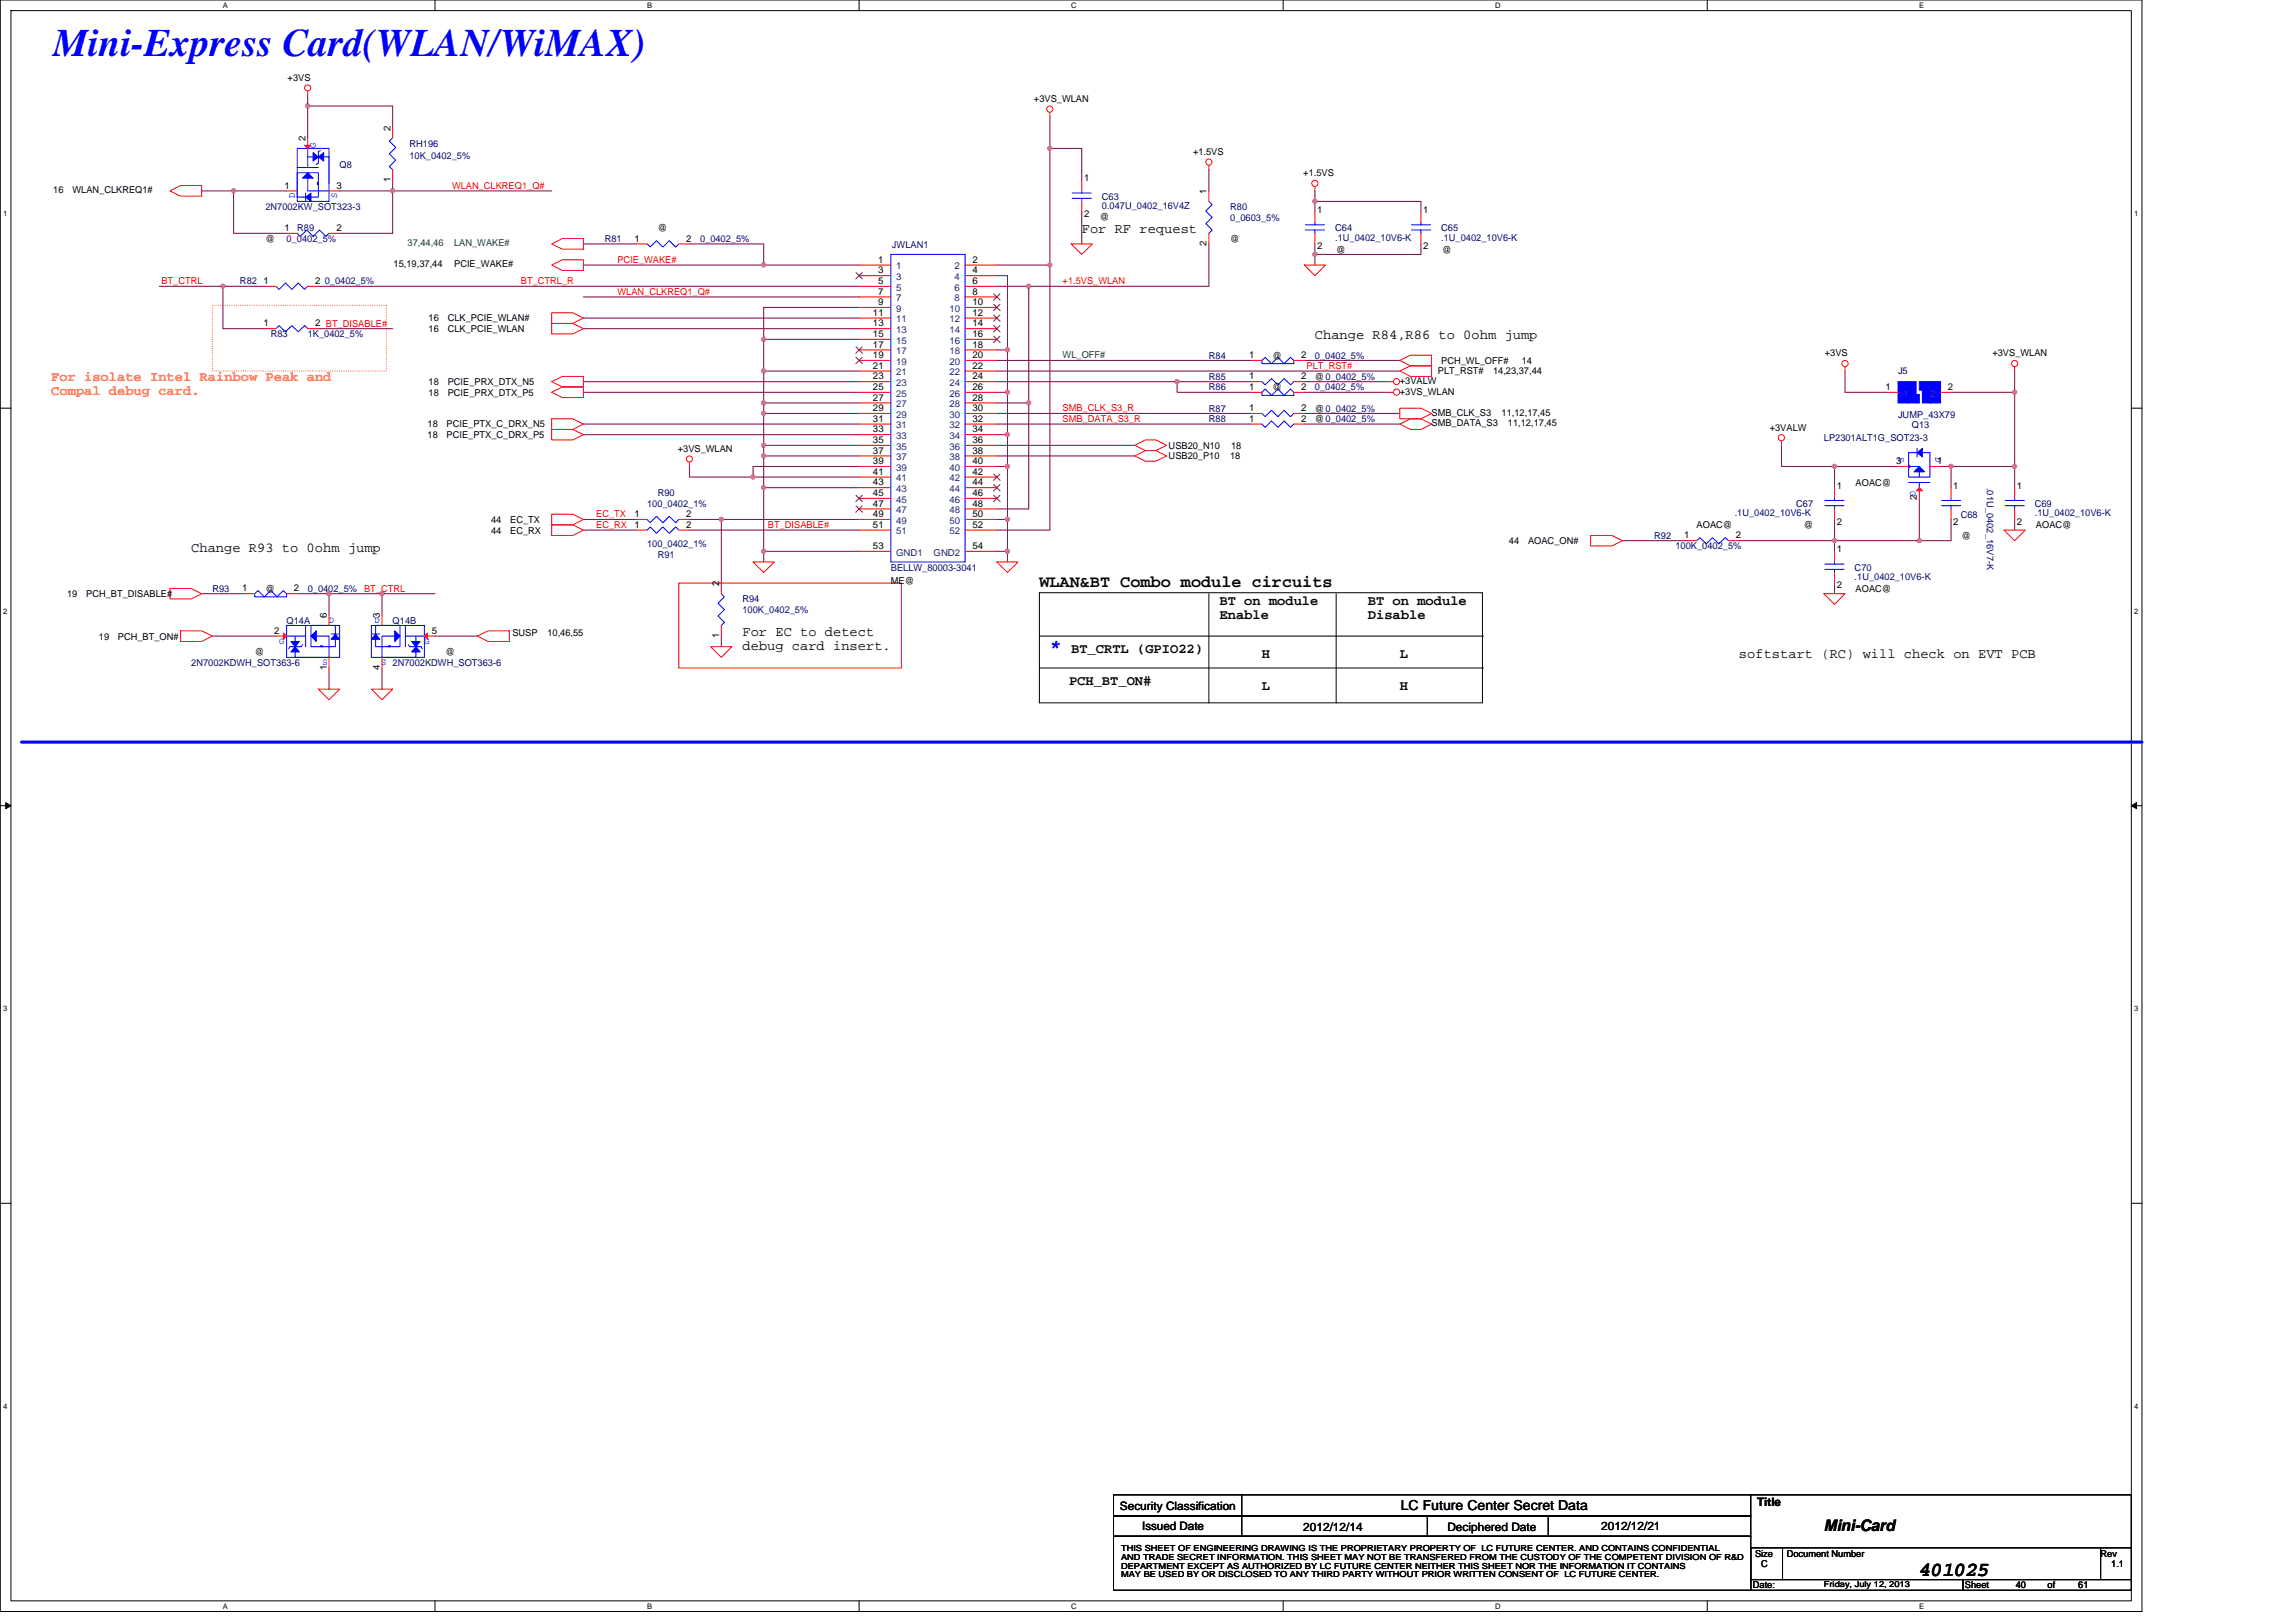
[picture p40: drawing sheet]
<svg xmlns="http://www.w3.org/2000/svg" width="297mm" height="210mm" viewBox="0 0 297 210" stroke-linecap="round" stroke-linejoin="round" font-family="sans-serif">
<defs><g id="words">
<text font-size="5.1" fill="#00f" x="6.9" y="7.3">Mini-Express Card(WLAN/WiMAX)</text>
<text font-size="2.6" fill="#00f" x="135.8" y="84.5">*</text>
<text font-size="2.6" x="248.3" y="203.8">401025</text>
<text font-size="2.2" x="134.5" y="75.9">WLAN&amp;BT Combo module circuits</text>
<text font-size="2.1" x="236" y="198">Mini-Card</text>
<g font-size="1.8">
<text x="139.9" y="30.2">For RF request</text>
<text x="170.1" y="43.9">Change R84,R86 to 0ohm jump</text>
<text x="24.7" y="71.4">Change R93 to 0ohm jump</text>
<text x="96.1" y="82.3">For EC to detect</text>
<text x="157.8" y="78.3">BT on module</text>
<text x="157.8" y="80.1">Enable</text>
<text x="177" y="78.3">BT on module</text>
<text x="177" y="80.1">Disable</text>
<text x="96.1" y="84.1">debug card insert.</text>
<text x="138.3" y="88.7">PCH_BT_ON#</text>
<text x="138.6" y="84.5">BT_CRTL (GPIO22)</text>
<text x="163.3" y="85.1">H</text>
<text x="163.3" y="89.2">L</text>
<text x="181.1" y="85.1">L</text>
<text x="181.1" y="89.2">H</text>
<text x="225" y="85.1">softstart (RC) will check on EVT PCB</text>
<text x="181.2" y="195.4">LC Future Center Secret Data</text>
</g>
<g font-size="1.8" fill="#ff8000">
<text x="6.6" y="49.3">For isolate Intel Rainbow Peak and</text>
<text x="6.6" y="51.1">Compal debug card.</text>
</g>
<g font-size="1.5">
<text x="144.9" y="195.3">Security Classification</text>
<text x="147.8" y="197.9">Issued Date</text>
<text x="207.2" y="197.9">2012/12/21</text>
<text x="227.3" y="194.9">Title</text>
<text x="168.6" y="198.1">2012/12/14</text>
<text x="187.3" y="198.1">Deciphered Date</text>
</g>
<g font-size="1.2">
<text x="37.2" y="10.5">+3VS</text>
<text x="50.5" y="16.9" transform="rotate(-90 50.5 16.9)">2</text>
<text x="133.8" y="13.2">+3VS_WLAN</text>
<text x="39.5" y="18.2" transform="rotate(-90 39.5 18.2)">2</text>
<text x="50.5" y="23.6" transform="rotate(-90 50.5 23.6)">1</text>
<text x="140.2" y="23.5">1</text>
<text x="154.3" y="20">+1.5VS</text>
<text x="168.6" y="22.8">+1.5VS</text>
<text x="6.9" y="25">16</text>
<text x="9.4" y="25">WLAN_CLKREQ1#</text>
<text x="36.8" y="24.4">1</text>
<text x="36.8" y="29.9">1</text>
<text x="43.5" y="24.4">3</text>
<text x="43.5" y="29.9">2</text>
<text x="85.1" y="29.9">@</text>
<text x="140.2" y="28.1">2</text>
<text x="142.3" y="28.4">@</text>
<text x="156.1" y="25.1" transform="rotate(-90 156.1 25.1)">1</text>
<text x="170.4" y="27.6">1</text>
<text x="184.1" y="27.6">1</text>
<text x="34.3" y="31.3">@</text>
<text x="50.9" y="34.6">15,19,37,44</text>
<text x="58.8" y="34.6">PCIE_WAKE#</text>
<text x="82.1" y="31.3">1</text>
<text x="88.8" y="31.3">2</text>
<text x="113.6" y="34">1</text>
<text x="113.6" y="35.4">3</text>
<text x="125.8" y="34">2</text>
<text x="125.8" y="35.4">4</text>
<text x="156.1" y="31.8" transform="rotate(-90 156.1 31.8)">2</text>
<text x="159.1" y="31.3">@</text>
<text x="170.4" y="32.3">2</text>
<text x="172.9" y="32.7">@</text>
<text x="184.1" y="32.3">2</text>
<text x="186.6" y="32.7">@</text>
<text x="34.1" y="36.7">1</text>
<text x="40.8" y="36.7">2</text>
<text x="55.5" y="41.6">16</text>
<text x="57.9" y="41.6">CLK_PCIE_WLAN#</text>
<text x="112.9" y="40.9">11</text>
<text x="113.6" y="36.7">5</text>
<text x="113.6" y="38.1">7</text>
<text x="113.6" y="39.5">9</text>
<text x="125.8" y="36.7">6</text>
<text x="125.8" y="38.1">8</text>
<text x="125.8" y="39.5">10</text>
<text x="125.8" y="40.9">12</text>
<text x="34.1" y="42.2">1</text>
<text x="40.8" y="42.2">2 BT_DISABLE#</text>
<text x="55.5" y="43">16</text>
<text x="57.9" y="43">CLK_PCIE_WLAN</text>
<text x="112.9" y="42.2">13</text>
<text x="112.9" y="43.6">15</text>
<text x="112.9" y="45">17</text>
<text x="112.9" y="46.3">19</text>
<text x="112.9" y="47.7">21</text>
<text x="125.8" y="42.2">14</text>
<text x="125.8" y="43.6">16</text>
<text x="125.8" y="45">18</text>
<text x="125.8" y="46.3">20</text>
<text x="125.8" y="47.7">22</text>
<text x="161.6" y="46.3">1</text>
<text x="164.6" y="46.4">@</text>
<text x="168.3" y="46.3">2</text>
<text x="186.5" y="47.1">PCH_WL_OFF#</text>
<text x="196.9" y="47.1">14</text>
<text x="236.1" y="46.1">+3VS</text>
<text x="257.8" y="46.1">+3VS_WLAN</text>
<text x="55.5" y="49.8">18</text>
<text x="55.5" y="51.2">18</text>
<text x="57.9" y="49.8">PCIE_PRX_DTX_N5</text>
<text x="57.9" y="51.2">PCIE_PRX_DTX_P5</text>
<text x="112.9" y="49.1">23</text>
<text x="112.9" y="50.5">25</text>
<text x="112.9" y="51.8">27</text>
<text x="112.9" y="53.2">29</text>
<text x="125.8" y="49.1">24</text>
<text x="125.8" y="50.5">26</text>
<text x="125.8" y="51.8">28</text>
<text x="125.8" y="53.2">30</text>
<text x="161.6" y="49.1">1</text>
<text x="161.6" y="50.5">1</text>
<text x="161.6" y="53.2">1</text>
<text x="164.6" y="50.5">@</text>
<text x="168.3" y="49.1">2</text>
<text x="168.3" y="50.5">2</text>
<text x="168.3" y="53.2">2</text>
<text x="170.1" y="49.1">@0_0402_5%</text>
<text x="170.1" y="53.3">@0_0402_5%</text>
<text x="181.1" y="51.1">+3VS_WLAN</text>
<text x="181.1" y="49.7">+3VALW</text>
<text x="185.2" y="53.8">SMB_CLK_S3</text>
<text x="186" y="48.5">PLT_RST#</text>
<text x="193.2" y="48.5">14,23,37,44</text>
<text x="194.3" y="53.8">11,12,17,45</text>
<text x="243.9" y="50.5">1</text>
<text x="252" y="50.5">2</text>
<text x="55.3" y="55.3">18</text>
<text x="55.3" y="56.7">18</text>
<text x="57.8" y="55.3">PCIE_PTX_C_DRX_N5</text>
<text x="57.8" y="56.7">PCIE_PTX_C_DRX_P5</text>
<text x="87.7" y="58.5">+3VS_WLAN</text>
<text x="112.9" y="54.6">31</text>
<text x="112.9" y="55.9">33</text>
<text x="112.9" y="57.3">35</text>
<text x="112.9" y="58.7">37</text>
<text x="125.8" y="54.6">32</text>
<text x="125.8" y="55.9">34</text>
<text x="125.8" y="57.3">36</text>
<text x="125.8" y="58.7">38</text>
<text x="151.2" y="58">USB20_N10</text>
<text x="151.2" y="59.4">USB20_P10</text>
<text x="159.1" y="59.4">18</text>
<text x="159.3" y="58">18</text>
<text x="161.6" y="54.6">1</text>
<text x="168.3" y="54.6">2</text>
<text x="170.1" y="54.6">@0_0402_5%</text>
<text x="185.2" y="55.2">SMB_DATA_S3</text>
<text x="195.1" y="55.2">11,12,17,45</text>
<text x="229" y="55.7">+3VALW</text>
<text x="112.9" y="60">39</text>
<text x="112.9" y="61.4">41</text>
<text x="112.9" y="62.8">43</text>
<text x="112.9" y="64.2">45</text>
<text x="112.9" y="65.6">47</text>
<text x="125.8" y="60">40</text>
<text x="125.8" y="61.4">42</text>
<text x="125.8" y="62.8">44</text>
<text x="125.8" y="64.2">46</text>
<text x="125.8" y="65.6">48</text>
<text x="237.6" y="63.2">1</text>
<text x="240.1" y="62.8">AOAC@</text>
<text x="245.3" y="60">3</text>
<text x="248" y="64.7" transform="rotate(-90 248 64.7)">2</text>
<text x="250.6" y="60">1</text>
<text x="252.7" y="63.2">1</text>
<text x="260.9" y="63.2">1</text>
<text x="63.5" y="67.6">44</text>
<text x="63.5" y="69">44</text>
<text x="66" y="67.6">EC_TX</text>
<text x="66" y="69">EC_RX</text>
<text x="82.1" y="66.9">1</text>
<text x="82.1" y="68.3">1</text>
<text x="88.8" y="66.9">2</text>
<text x="88.8" y="68.3">2</text>
<text x="112.9" y="66.9">49</text>
<text x="112.9" y="68.3">51</text>
<text x="112.9" y="71">53</text>
<text x="125.8" y="66.9">50</text>
<text x="125.8" y="68.3">52</text>
<text x="125.8" y="71">54</text>
<text x="195.2" y="70.4">44</text>
<text x="197.7" y="70.4">AOAC_ON#</text>
<text x="217.9" y="69.7">1</text>
<text x="219.5" y="68.3">AOAC@</text>
<text x="224.6" y="69.7">2</text>
<text x="233.4" y="68.3">@</text>
<text x="237.6" y="71.5">1</text>
<text x="237.6" y="67.9">2</text>
<text x="252.7" y="67.9">2</text>
<text x="253.8" y="69.7">@</text>
<text x="260.9" y="67.9">2</text>
<text x="263.4" y="68.3">AOAC@</text>
<text x="8.7" y="77.3">19</text>
<text x="11.2" y="77.3">PCH_BT_DISABLE#</text>
<text x="31.3" y="76.5">1</text>
<text x="34.3" y="76.6">@</text>
<text x="38" y="76.5">2</text>
<text x="93" y="75.9" transform="rotate(-90 93 75.9)">2</text>
<text x="115.2" y="75.6">ME@</text>
<text x="237.6" y="76.1">2</text>
<text x="240.1" y="76.6">AOAC@</text>
<text x="12.8" y="82.7">19</text>
<text x="15.3" y="82.7">PCH_BT_ON#</text>
<text x="35.5" y="82">2</text>
<text x="42.3" y="80" transform="rotate(-90 42.3 80)">6</text>
<text x="49.1" y="80" transform="rotate(-90 49.1 80)">3</text>
<text x="55.9" y="82">5</text>
<text x="66.3" y="82.3">SUSP</text>
<text x="70.8" y="82.3">10,46,55</text>
<text x="93" y="82.6" transform="rotate(-90 93 82.6)">1</text>
<text x="33" y="84.8">@</text>
<text x="42.3" y="86.7" transform="rotate(-90 42.3 86.7)">1</text>
<text x="49.1" y="86.7" transform="rotate(-90 49.1 86.7)">4</text>
<text x="57.7" y="84.8">@</text>
<text x="227" y="201.4">Size</text>
<text x="227.9" y="202.8">C</text>
<text x="231.2" y="201.4">Document Number</text>
<text x="271.8" y="201.4">Rev</text>
<text x="273.1" y="202.8">1.1</text>
<text x="226.8" y="205.5">Date:</text>
<text x="254.2" y="205.5">Sheet</text>
<text x="260.8" y="205.5">40</text>
<text x="264.9" y="205.5">of</text>
<text x="268.9" y="205.5">61</text>
</g>
<g font-size="1.2" fill="#00f">
<text x="40.9" y="19.2" transform="rotate(-90 40.9 19.2)">G</text>
<text x="38.1" y="25.7" transform="rotate(-90 38.1 25.7)">D</text>
<text x="43.6" y="25.7" transform="rotate(-90 43.6 25.7)">S</text>
<text x="245.6" y="59.1" transform="rotate(90 245.6 59.1)">S</text>
<text x="250.4" y="59.1" transform="rotate(90 250.4 59.1)">D</text>
<text x="247.1" y="63.5" transform="rotate(90 247.1 63.5)">G</text>
<text x="36.1" y="83.3">G</text>
<text x="42.6" y="80.7">D</text>
<text x="48.5" y="80.7">D</text>
<text x="54.9" y="83.3">G</text>
<text x="41.7" y="86">S</text>
<text x="49.3" y="86">S 2N7002KDWH_SOT363-6</text>
</g>
<g font-size="1.2" fill="#000080">
<text x="43.9" y="21.7">Q8</text>
<text x="53" y="19">RH196</text>
<text x="53" y="20.6">10K_0402_5%</text>
<text x="34.3" y="27.2">2N7002KW_SOT323-3</text>
<text x="38.5" y="29.9">R89</text>
<text x="142.6" y="25.8">C63</text>
<text x="142.6" y="27.1">0.047U_0402_16V4Z</text>
<text x="159.1" y="27.2">R80</text>
<text x="159.1" y="28.6">0_0603_5%</text>
<text x="172.7" y="29.9">C64</text>
<text x="186.5" y="29.9">C65</text>
<text x="37.1" y="31.3">0_0402_5%</text>
<text x="78.2" y="31.3">R81</text>
<text x="90.6" y="31.3">0_0402_5%</text>
<text x="115.4" y="32.1">JWLAN1</text>
<text x="172.7" y="31.2">.1U_0402_10V6-K</text>
<text x="186.5" y="31.2">.1U_0402_10V6-K</text>
<text x="31" y="36.8">R82</text>
<text x="42" y="36.8">0_0402_5%</text>
<text x="35" y="43.6">R83</text>
<text x="39.8" y="43.6">1K_0402_5%</text>
<text x="156.4" y="46.4">R84</text>
<text x="170.1" y="46.4">0_0402_5%</text>
<text x="156.4" y="49.1">R85</text>
<text x="156.4" y="50.5">R86</text>
<text x="156.4" y="53.3">R87</text>
<text x="170.1" y="50.5">0_0402_5%</text>
<text x="245.6" y="48.5">J5</text>
<text x="156.4" y="54.6">R88</text>
<text x="236" y="57.1">LP2301ALT1G_SOT23-3</text>
<text x="245.6" y="54.1">JUMP_43X79</text>
<text x="247.4" y="55.4">Q13</text>
<text x="83.7" y="65.6">100_0402_1%</text>
<text x="85.1" y="64.2">R90</text>
<text x="232.4" y="65.6">C67</text>
<text x="257" y="63.1" transform="rotate(90 257 63.1)">.01U_0402_16V7-K</text>
<text x="263.2" y="65.6">C69</text>
<text x="83.7" y="70.8">100_0402_1%</text>
<text x="214" y="69.7">R92</text>
<text x="216.8" y="71.1">100K_0402_5%</text>
<text x="224.4" y="66.8">.1U_0402_10V6-K</text>
<text x="253.7" y="67">C68</text>
<text x="263.2" y="66.8">.1U_0402_10V6-K</text>
<text x="27.5" y="76.6">R93</text>
<text x="39.8" y="76.6">0_0402_5%</text>
<text x="85.1" y="72.2">R91</text>
<text x="96.1" y="77.9">R94</text>
<text x="115.2" y="73.8">BELLW_80003-3041</text>
<text x="239.9" y="73.8">C70</text>
<text x="239.9" y="75.1">.1U_0402_10V6-K</text>
<text x="37.1" y="80.7">Q14A</text>
<text x="50.8" y="80.7">Q14B</text>
<text x="96.1" y="79.3">100K_0402_5%</text>
<text x="24.7" y="86.2">2N7002KDWH_SOT363-6</text>
</g>
<g font-size="1.2" fill="#f00">
<text x="58.5" y="24.4">WLAN_CLKREQ1_Q#</text>
<text x="79.9" y="34">PCIE_WAKE#</text>
<text x="20.9" y="36.8">BT_CTRL</text>
<text x="67.4" y="36.8">BT_CTRL_R</text>
<text x="79.9" y="38.1">WLAN_CLKREQ1_Q#</text>
<text x="137.5" y="36.8">+1.5VS_WLAN</text>
<text x="169" y="47.7">PLT_RST#</text>
<text x="137.5" y="53.2">SMB_CLK_S3_R</text>
<text x="137.5" y="54.6">SMB_DATA_S3_R</text>
<text x="77.1" y="66.9">EC_TX</text>
<text x="77.1" y="68.3">EC_RX</text>
<text x="99.4" y="68.3">BT_DISABLE#</text>
<text x="47.1" y="76.5">BT_CTRL</text>
</g>
<g font-size="1.2" fill="#008000">
<text x="52.7" y="31.9">37,44,46</text>
<text x="58.8" y="31.9">LAN_WAKE#</text>
<text x="137.5" y="46.4">WL_OFF#</text>
</g>
<g font-size="1.2" fill="#004080">
<text x="115.9" y="34.9">1</text>
<text x="123.5" y="34.9">2</text>
<text x="115.9" y="36.2">3</text>
<text x="115.9" y="37.6">5</text>
<text x="115.9" y="39">7</text>
<text x="115.9" y="40.3">9</text>
<text x="115.9" y="41.7">11</text>
<text x="122.8" y="40.3">10</text>
<text x="122.8" y="41.7">12</text>
<text x="123.5" y="36.2">4</text>
<text x="123.5" y="37.6">6</text>
<text x="123.5" y="39">8</text>
<text x="115.9" y="43.1">13</text>
<text x="115.9" y="44.5">15</text>
<text x="115.9" y="45.8">17</text>
<text x="115.9" y="47.2">19</text>
<text x="122.8" y="43.1">14</text>
<text x="122.8" y="44.5">16</text>
<text x="122.8" y="45.8">18</text>
<text x="122.8" y="47.2">20</text>
<text x="115.9" y="48.6">21</text>
<text x="115.9" y="50">23</text>
<text x="115.9" y="51.3">25</text>
<text x="115.9" y="52.7">27</text>
<text x="122.8" y="48.6">22</text>
<text x="122.8" y="50">24</text>
<text x="122.8" y="51.3">26</text>
<text x="122.8" y="52.7">28</text>
<text x="246.2" y="51.3">1</text>
<text x="249.7" y="51.3">2</text>
<text x="115.9" y="54.1">29</text>
<text x="115.9" y="55.4">31</text>
<text x="115.9" y="56.8">33</text>
<text x="115.9" y="58.2">35</text>
<text x="115.9" y="59.6">37</text>
<text x="122.8" y="54.1">30</text>
<text x="122.8" y="55.4">32</text>
<text x="122.8" y="56.8">34</text>
<text x="122.8" y="58.2">36</text>
<text x="122.8" y="59.6">38</text>
<text x="115.9" y="60.9">39</text>
<text x="115.9" y="62.3">41</text>
<text x="115.9" y="63.7">43</text>
<text x="115.9" y="65">45</text>
<text x="122.8" y="60.9">40</text>
<text x="122.8" y="62.3">42</text>
<text x="122.8" y="63.7">44</text>
<text x="122.8" y="65">46</text>
<text x="115.9" y="66.4">47</text>
<text x="115.9" y="67.8">49</text>
<text x="115.9" y="69.2">51</text>
<text x="115.9" y="71.9">GND1</text>
<text x="120.8" y="71.9">GND2</text>
<text x="122.8" y="66.4">48</text>
<text x="122.8" y="67.8">50</text>
<text x="122.8" y="69.2">52</text>
</g>
<g font-size="1.1">
<text x="145" y="200.7">THIS SHEET OF ENGINEERING DRAWING IS THE PROPRIETARY PROPERTY OF LC FUTURE CENTER. AND CONTAINS CONFIDENTIAL</text>
<text x="145" y="201.8">AND TRADE SECRET INFORMATION. THIS SHEET MAY NOT BE TRANSFERED FROM THE CUSTODY OF THE COMPETENT DIVISION OF R&amp;D</text>
<text x="145" y="202.9">DEPARTMENT EXCEPT AS AUTHORIZED BY LC FUTURE CENTER NEITHER THIS SHEET NOR THE INFORMATION IT CONTAINS</text>
<text x="145" y="204.1">MAY BE USED BY OR DISCLOSED TO ANY THIRD PARTY WITHOUT PRIOR WRITTEN CONSENT OF LC FUTURE CENTER.</text>
<text x="236" y="205.4">Friday, July 12, 2013</text>
</g>
<g font-size="1">
<text x="28.8" y="1">A</text>
<text x="83.7" y="1">B</text>
<text x="138.6" y="1">C</text>
<text x="193.4" y="1">D</text>
<text x="248.3" y="1">E</text>
<text x=".4" y="28">1</text>
<text x="276.1" y="28">1</text>
<text x=".4" y="79.4">2</text>
<text x="276.1" y="79.4">2</text>
<text x=".4" y="130.9">3</text>
<text x="276.1" y="130.9">3</text>
<text x=".4" y="182.3">4</text>
<text x="276.1" y="182.3">4</text>
<text x="28.8" y="208.2">A</text>
<text x="83.7" y="208.2">B</text>
<text x="138.6" y="208.2">C</text>
<text x="193.4" y="208.2">D</text>
<text x="248.3" y="208.2">E</text>
</g>
</g></defs>
<path d="M0 0h277.1v208.5h-277.1zM1.4 1.4h274.3v205.7h-274.3z" fill="none" stroke="#000" stroke-width=".13"/>
<g fill="#fff">
<path d="M28.8 .1h.7v1.1h-.7z"/>
<path d="M28.8 207.3h.7v1.1h-.7z"/>
</g>
<path d="M56.3 0v1.4M56.3 207.1v1.4" fill="none" stroke="#000" stroke-width=".13"/>
<g fill="#fff">
<path d="M83.7 .1h.7v1.1h-.7z"/>
<path d="M83.7 207.3h.7v1.1h-.7z"/>
</g>
<path d="M111.1 0v1.4M111.1 207.1v1.4" fill="none" stroke="#000" stroke-width=".13"/>
<g fill="#fff">
<path d="M138.6 .1h.7v1.1h-.7z"/>
<path d="M138.6 207.3h.7v1.1h-.7z"/>
</g>
<path d="M166 0v1.4M166 207.1v1.4" fill="none" stroke="#000" stroke-width=".13"/>
<g fill="#fff">
<path d="M193.4 .1h.7v1.1h-.7z"/>
<path d="M193.4 207.3h.7v1.1h-.7z"/>
</g>
<path d="M220.9 0v1.4M220.9 207.1v1.4" fill="none" stroke="#000" stroke-width=".13"/>
<g fill="#fff">
<path d="M248.3 .1h.7v1.1h-.7z"/>
<path d="M248.3 207.3h.7v1.1h-.7z"/>
<path d="M.4 27.1h.5v1.1h-.5z"/>
<path d="M276.1 27.1h.5v1.1h-.5z"/>
<path d="M.4 78.5h.5v1.1h-.5z"/>
<path d="M276.1 78.5h.5v1.1h-.5z"/>
</g>
<path d="M0 52.8h1.4M275.7 52.8h1.4" fill="none" stroke="#000" stroke-width=".13"/>
<g fill="#fff">
<path d="M.4 130h.5v1.1h-.5z"/>
<path d="M276.1 130h.5v1.1h-.5z"/>
</g>
<path d="M0 104.2h1.4M275.7 104.2h1.4" fill="none" stroke="#000" stroke-width=".13"/>
<path d="M.7 103.8l.7 .4-.7 .4zM275.7 104.2l.7-.4v.8z" fill="#000" stroke="#000" stroke-width=".13"/>
<g fill="#fff">
<path d="M.4 181.4h.5v1.1h-.5z"/>
<path d="M276.1 181.4h.5v1.1h-.5z"/>
</g>
<g fill="none" stroke="#000" stroke-width=".13">
<path d="M134.5 76.7h57.3v14.2h-57.3zM156.4 76.8v14.1M172.9 76.8v14.1M134.5 82.3h57.4M134.5 86.4h57.4M0 155.7h1.4M275.7 155.7h1.4M207.2 174.9h.1M144.1 193.4h82.4v2.8h-82.4zM144.1 196.2h82.4v2.6h-82.4zM144.1 198.8h82.4v6.9h-82.4zM160.7 193.4v5.4"/>
<path d="M184.7 196.2v2.6M200.3 196.2v2.6M226.4 193.4h49.3v6.9M226.5 200.3h4.1v4.1h-4.1zM226.5 204.4h27.4v1.3h-27.4zM230.6 200.3h41.2v4.1h-41.2zM253.9 204.4h21.8v1.3h-21.8zM271.8 200.3h3.9v4.1h-3.9z"/>
</g>
<path d="M2.8 96h274.3" fill="none" stroke="#00f" stroke-width=".4"/>
<path d="M27.5 39.5h22.5v8.5h-22.5z" fill="none" stroke="#ff8000" stroke-width=".13" stroke-dasharray="0 .3"/>
<g fill="none" stroke="#f00" stroke-width=".13">
<path d="M39.8 11.8v.5M39.8 17.8v1.4M50.8 16.5v1.3M135.8 14.5v.6M22 24.7l1.4-.7h2.7v1.4h-2.7zM34.3 37h1.4M37.1 24.7h1.4M37.1 30.2h1.4M39.8 37h1.4M42.6 24.7h1.3M42.6 30.2h1.3M50.8 21.9v1.4"/>
<path d="M71.4 34.3l1.3-.7h2.8v1.4h-2.8zM71.4 31.6l1.3-.7h2.8v1.3h-2.8zM82.3 31.6h1.4M87.8 31.6h1.4M111.1 34.3h4.1M111.1 35.7h4.1M111.1 37h4.1M111.1 38.4h4.1M111.1 39.8h4.1M124.9 34.3h4.1M124.9 35.7h4.1M124.9 37h4.1"/>
<path d="M124.9 38.4h4.1M124.9 39.8h4.1M138.6 31.6h2.7l-1.3 1.3zM140 23.3v1.4M140 26.1v1.3M156.4 21.4v.5M156.4 24.7v1.4M156.4 30.2v1.4M168.8 34.3h2.7l-1.4 1.4zM170.1 24.2v.5M170.1 27.4v1.4M170.1 30.2v1.4"/>
<path d="M183.8 27.4v1.4M183.8 30.2v1.4M34.3 42.5h1.4M39.8 42.5h1.4M71.4 54.2h2.7l1.4 .7-1.4 .7h-2.7zM71.4 55.6h2.7l1.4 .6-1.4 .7h-2.7zM71.4 49.4l1.3-.7h2.8v1.4h-2.8zM71.4 50.8l1.3-.7h2.8v1.3h-2.8zM71.4 41.8h2.7l1.4 .7-1.4 .7h-2.7zM71.4 40.5h2.7l1.4 .6-1.4 .7h-2.7zM89.2 59.8v.5M111.1 41.1h4.1"/>
<path d="M111.1 42.5h4.1M111.1 43.9h4.1M111.1 45.3h4.1M111.1 46.6h4.1M111.1 48h4.1M111.1 49.4h4.1M111.1 50.8h4.1M111.1 52.1h4.1M111.1 53.5h4.1M111.1 54.9h4.1M111.1 56.2h4.1M111.1 57.6h4.1"/>
<path d="M111.1 59h4.1M124.9 41.1h4.1M124.9 42.5h4.1M124.9 43.9h4.1M124.9 45.3h4.1M124.9 46.6h4.1M124.9 48h4.1M124.9 49.4h4.1M124.9 50.8h4.1M124.9 52.1h4.1M124.9 53.5h4.1M124.9 54.9h4.1"/>
<path d="M124.9 56.2h4.1M124.9 57.6h4.1M124.9 59h4.1M146.8 57.6l1.4-.7h1.3l1.4 .7-1.4 .7h-1.3zM146.8 59l1.4-.7h1.3l1.4 .7-1.4 .7h-1.3zM161.9 49.4h1.4M161.9 54.9h1.4M161.9 46.6h1.4M161.9 50.8h1.4M161.9 53.5h1.4M167.4 49.4h1.4M167.4 54.9h1.4"/>
<path d="M167.4 46.6h1.4M167.4 50.8h1.4M167.4 53.5h1.4M179.7 49.4h.6M179.7 50.8h.6M181.1 46.6l1.4-.6h2.7v1.3h-2.7zM181.1 52.8h2.7l1.4 .7-1.4 .7h-2.7zM181.1 54.9l1.4-.7h1.3l1.4 .7-1.4 .7h-1.3zM181.1 48l1.4-.7h2.7v1.4h-2.7zM230.5 57.1v.5M238.7 47.5v.5M244.2 50.8h1.4"/>
<path d="M251.1 50.8h1.3M260.6 47.5v.5M22 76.1h2.7l1.4 .7-1.4 .7h-2.7zM31.6 76.8h1.4M37.1 76.8h1.4M42.6 79.6v1.3M49.4 79.6v1.3M71.4 66.5h2.7l1.4 .7-1.4 .7h-2.7zM71.4 67.9h2.7l1.4 .7-1.4 .7h-2.7zM82.3 67.2h1.4M82.3 68.6h1.4M87.8 75.4h28.8v11h-28.8z"/>
<path d="M87.8 67.2h1.4M87.8 68.6h1.4M93.3 75.4v1.4M97.4 72.7h2.8l-1.4 1.4zM111.1 60.3h4.1M111.1 61.7h4.1M111.1 63.1h4.1M111.1 64.5h4.1M111.1 65.8h4.1M111.1 67.2h4.1M111.1 68.6h4.1M111.1 71.3h4.1"/>
<path d="M124.9 60.3h4.1M124.9 61.7h4.1M124.9 63.1h4.1M124.9 64.5h4.1M124.9 65.8h4.1M124.9 67.2h4.1M124.9 68.6h4.1M124.9 71.3h4.1M129 72.7h2.7l-1.4 1.4zM205.8 69.3h2.7l1.4 .7-1.4 .6h-2.7zM218.1 70h1.4M223.6 70h1.4"/>
<path d="M236 76.8h2.7l-1.4 1.4zM237.3 71.3v1.4M237.3 74.1v1.3M237.3 63.1v1.4M237.3 65.8v1.4M245.6 60.3h1.3M248.3 63.1v1.4M249.7 60.3h1.4M252.4 63.1v1.4M252.4 65.8v1.4M259.3 68.6h2.7l-1.4 1.4zM260.6 63.1v1.4"/>
<path d="M260.6 65.8v1.4M23.4 81.6h2.7l1.4 .7-1.4 .7h-2.7zM35.7 82.3h1.4M41.2 89.2h2.7l-1.3 1.3zM42.6 85v1.4M48 89.2h2.8l-1.4 1.3zM49.4 85v1.4M54.9 82.3h1.4M61.8 82.3l1.3-.7h2.8v1.4h-2.8zM91.9 83.7h2.8l-1.4 1.3zM93.3 80.9v1.4"/>
<circle cx="39.8" cy="11.4" r=".4"/>
<circle cx="135.8" cy="14.1" r=".4"/>
<circle cx="156.4" cy="21" r=".4"/>
<circle cx="170.1" cy="23.7" r=".4"/>
<circle cx="89.2" cy="59.4" r=".4"/>
<circle cx="180.7" cy="50.7" r=".4"/>
<circle cx="180.7" cy="49.4" r=".4"/>
<circle cx="230.5" cy="56.6" r=".4"/>
<circle cx="238.7" cy="47" r=".4"/>
<circle cx="260.6" cy="47" r=".4"/>
</g>
<g fill="none" stroke="#800040" stroke-width=".13">
<path d="M39.8 13.7v4.1M39.8 13.7h11v2.8M39.8 12.3v1.4M135.8 19.2h4.2v4.1M135.8 19.2v15.1M135.8 15.1v4.1M20.6 37h8.2M26.1 24.7h4.1M28.8 37v5.5h5.5M28.8 37h5.5M30.2 24.7h6.9M30.2 24.7v5.5h6.9"/>
<path d="M41.2 37h69.9M43.9 24.7h6.9M50.8 24.7v5.5h-6.9M50.8 23.3v1.4M50.8 24.7h20.6M75.5 38.4h35.6M75.5 31.6h6.8M89.2 31.6h9.6v2.7h-23.3M98.8 34.3h12.3M111.1 39.8h-12.3v4.1M129 35.7h1.3v9.6M129 37h4.1v15.1"/>
<path d="M129 34.3h6.8M135.8 34.3v34.3h-6.8M140 27.4v4.2M156.4 31.6v5.4h-23.3M156.4 21.9v2.8M170.1 26.1v1.3M170.1 32.9v1.4M170.1 31.6v1.3M170.1 24.7v1.4M170.1 26.1h13.7v1.3M183.8 31.6v1.3h-13.7M41.2 42.5h9.6"/>
<path d="M75.5 49.4h35.6M75.5 50.8h35.6M75.5 42.5h35.6M75.5 41.1h35.6M75.5 54.9h35.6M75.5 56.2h35.6M98.8 59v4.1M98.8 43.9v4.1M98.8 53.5v4.1M98.8 48v4.1M98.8 52.1v1.4M98.8 57.6v1.4"/>
<path d="M98.8 43.9h12.3M98.8 48h12.3M98.8 52.1h12.3M98.8 53.5h12.3M98.8 57.6h12.3M98.8 59h12.3M129 50.8h1.3M129 45.3h1.3M129 56.2h1.3M129 52.1h4.1M129 46.6h32.9M129 53.5h32.9"/>
<path d="M129 57.6h17.8M129 59h17.8M129 54.9h32.9M129 49.4h23.3M129 48h52.1M130.3 50.8v5.4M130.3 56.2v4.1M130.3 45.3v5.5M133.1 52.1v13.7h-4.1M152.3 49.4h9.6M152.3 49.4v1.4h9.6M168.8 49.4h10.9"/>
<path d="M168.8 50.8h10.9M168.8 54.9h12.3M168.8 53.5h12.3M168.8 46.6h12.3M230.5 57.6v2.7h6.8M238.7 48v2.8h5.5M252.4 50.8h8.2M260.6 50.8v9.5M260.6 48v2.8M26.1 76.8h5.5M38.5 76.8h4.1M42.6 76.8v2.8"/>
<path d="M42.6 76.8h6.8M49.4 76.8v2.8M49.4 76.8h6.9M75.5 67.2h6.8M75.5 68.6h6.8M89.2 68.6h21.9M89.2 60.3v1.4h8.2M89.2 67.2h4.1M93.3 67.2h17.8M93.3 67.2v8.2M97.4 61.7h13.7M98.8 71.3v1.4"/>
<path d="M98.8 63.1v8.2M98.8 63.1h12.3M98.8 71.3h12.3M111.1 60.3h-13.7v1.4M129 67.2h1.3M129 60.3h1.3M129 71.3h1.3M130.3 71.3v1.4M130.3 67.2v4.1M130.3 60.3v6.9M209.9 70h8.2M225 70h12.3"/>
<path d="M237.3 60.3v2.8M237.3 75.4v1.4M237.3 67.2v2.8M237.3 70v1.3M237.3 70h11M237.3 60.3h8.3M248.3 64.5v5.5M251.1 60.3h1.3M252.4 67.2v2.8h-4.1M252.4 60.3v2.8M252.4 60.3h8.2M260.6 67.2v1.4"/>
<path d="M260.6 60.3v2.8M27.5 82.3h8.2M42.6 86.4v2.8M49.4 86.4v2.8M56.3 82.3h5.5M93.3 82.3v1.4"/>
</g>
<g fill="#f0f" stroke="#f0f" stroke-width=".13">
<circle cx="93.3" cy="67.2" r=".27"/>
<circle cx="98.8" cy="63.1" r=".27"/>
<circle cx="98.8" cy="34.3" r=".27"/>
<circle cx="98.8" cy="43.9" r=".27"/>
<circle cx="98.8" cy="48" r=".27"/>
<circle cx="98.8" cy="53.5" r=".27"/>
<circle cx="98.8" cy="52.1" r=".27"/>
<circle cx="98.8" cy="71.3" r=".27"/>
<circle cx="97.4" cy="61.7" r=".27"/>
<circle cx="133.1" cy="37" r=".27"/>
<circle cx="135.8" cy="34.3" r=".27"/>
<circle cx="130.3" cy="45.3" r=".27"/>
<circle cx="133.1" cy="52.1" r=".27"/>
<circle cx="130.3" cy="56.2" r=".27"/>
<circle cx="130.3" cy="50.7" r=".27"/>
<circle cx="98.8" cy="57.6" r=".27"/>
<circle cx="152.3" cy="49.4" r=".27"/>
<circle cx="130.3" cy="71.3" r=".27"/>
<circle cx="130.3" cy="67.2" r=".27"/>
<circle cx="130.3" cy="60.3" r=".27"/>
<circle cx="98.8" cy="59" r=".27"/>
<circle cx="135.8" cy="19.2" r=".27"/>
<circle cx="170.1" cy="26" r=".27"/>
<circle cx="170.1" cy="32.9" r=".27"/>
<circle cx="42.5" cy="76.8" r=".27"/>
<circle cx="237.3" cy="60.3" r=".27"/>
<circle cx="252.4" cy="60.3" r=".27"/>
<circle cx="260.6" cy="60.3" r=".27"/>
<circle cx="260.6" cy="50.7" r=".27"/>
<circle cx="248.3" cy="69.9" r=".27"/>
<circle cx="237.3" cy="69.9" r=".27"/>
<circle cx="49.4" cy="76.8" r=".27"/>
<circle cx="28.8" cy="37" r=".27"/>
<circle cx="30.2" cy="24.7" r=".27"/>
<circle cx="50.8" cy="24.7" r=".27"/>
<circle cx="39.8" cy="13.7" r=".27"/>
</g>
<g fill="none" stroke="#00f" stroke-width=".13">
<path d="M38.5 19.2h4.1v6.9h-4.1zM39.8 19.2v2.5M41.5 19.5l-.3 .1v1.5l-.3 .2M50.8 17.8l-.4 .4 .8 .9-.8 .8 .8 .8-.8 .8 .4 .4M35.7 37l.4 .4 .8-.8 .9 .8 .8-.8 .8 .8 .4-.4M38.5 21.7h2.7M38.5 30.2l.4 .4 .8-.8 .8 .8 .8-.8 .9 .8 .4-.4M39.5 25v1.1M39.8 20.3h.7M39.8 23.1v1.6h2.8M41.2 23.7v-1.3h-2.7v3.1h1M41.2 23.7v1.8h-1"/>
<path d="M41.2 23.6h-.1v.3h.1v-.2M41.9 20.3h.7v3.4M83.7 31.6l.4 .4 .8-.9 .9 .9 .8-.9 .8 .9 .4-.4M115.2 32.9h9.7v39.8h-9.7zM138.7 25.7h2.5M138.7 25h2.5M140 24.7v.3M140 25.7v.4M156.4 26.1l.4 .4-.8 .8 .8 .8-.8 .8 .8 .9-.4 .4M168.9 29.8h2.5M168.9 29.1h2.5M170.1 28.8v.3"/>
<path d="M170.1 29.8v.4M182.6 29.8h2.5M182.6 29.1h2.5M183.8 28.8v.3M183.8 29.8v.4M35.7 42.5l.4-.4 .8 .8 .9-.8 .8 .8 .8-.8 .4 .4M163.3 49.4l.4 .4 .8-.8 .8 .8 .8-.8 .9 .8 .4-.4M163.3 54.9l.4 .4 .8-.8 .8 .8 .8-.8 .9 .8 .4-.4M163.3 46.6l.4-.4 .8 .9 .8-.9 .8 .9 .9-.9 .4 .4v.5h-4.1zM163.3 53.5l.4 .4 .8-.8 .8 .8 .8-.8 .9 .8 .4-.4M163.7 50.3l.8 .9 .8-.9 .8 .9 .9-.9 .4 .5v.4h-4.1v-.4zM248 58.6h-1.1v1.7v-.1h.2v.3h-.2"/>
<path d="M248 58v1.1M248.7 58.6h1v3.1h-2.8v-1.4h1.4M33 76.8l.4-.4 .8 .8 .8-.8 .8 .8 .9-.8 .4 .4v.4h-4.1zM83.7 67.2l.4 .4 .8-.8 .9 .8 .8-.8 .8 .8 .4-.4M83.7 68.6l.4-.4 .8 .8 .9-.8 .8 .8 .8-.8 .4 .4M93.3 76.8l.4 .4-.8 .8 .8 .9-.8 .8 .8 .8-.4 .4M219.5 70l.4-.4 .8 .8 .8-.8 .9 .8 .8-.8 .4 .4M236.1 73.7h2.5M236.1 73h2.5M236.1 65.4h2.5M236.1 64.7h2.5M237.3 72.7v.3"/>
<path d="M237.3 73.7v.4M237.3 64.5v.2M237.3 65.4v.4M246.9 62.4h2.8M248.3 61v.7M248.3 62.4v.7M251.2 65.4h2.5M251.2 64.7h2.5M252.4 64.5v.2M252.4 65.4v.4M259.4 65.4h2.5M259.4 64.7h2.5"/>
<path d="M260.6 64.5v.2M260.6 65.4v.4M37.1 82.3h2.4M37.1 80.9h6.8v4.1h-6.8zM38.2 82.3v.7M39.1 83.4l-.1 .3h-1.5l-.1 .2M39.5 80.9v2.8M40.9 82.3h1.7v2.7h-4.4v-.7M41.5 83.7v-.2h.2v.2h-.1M42.8 82h1.1M43.4 82v-1.1h-3.2v2.8h1.4M43.4 82.7v1h-1.8"/>
<path d="M48 80.9h6.9v4.1h-6.9zM48 82h1.1M48.6 82.7v1h1.8M48.6 82v-1.1h3.1v2.8h-1.3M50.4 83.7h-.2v-.2h.3v.2M51.1 82.3h-1.7v2.7h4.4v-.7M52.4 82.3h2.5M52.4 80.9v2.8M52.8 83.4l.2 .3h1.5l.1 .2M53.8 82.3v.7"/>
</g>
<g fill="#00f" stroke="#00f" stroke-width=".13">
<path d="M39.8 22.4l.7 .7h-1.4z"/>
<path d="M39.5 25.5l.7-.5v1.1z"/>
<path d="M41.2 20.3l.7-.6v1.1z"/>
<path d="M40.5 19.7l.7 .6-.7 .5z"/>
<path d="M248.3 60.3l.7 .7h-1.4z"/>
<path d="M248 58.6l.7-.6v1.1z"/>
<path d="M51.1 81.6l.6 .7-.6 .7z"/>
<path d="M48.6 82l.5 .7h-1.1z"/>
<path d="M53.8 83.7l.6 .6h-1.1z"/>
<path d="M53.3 83h1.1l-.6 .7z"/>
<path d="M40.9 81.6v1.4l-.7-.7z"/>
<path d="M43.4 82l.5 .7h-1.1z"/>
<path d="M38.2 83.7l.5 .6h-1.1z"/>
<path d="M37.6 83h1.1l-.5 .7z"/>
<path d="M245.6 49.4h1.3v2.7h-1.3z" fill-rule="evenodd"/>
<path d="M246.9 49.4h1v2.7h-1z" fill-rule="evenodd"/>
<path d="M247.9 51h.4v1.1h-.4z" fill-rule="evenodd"/>
<path d="M248.3 49.4h.4v1.1h-.4z" fill-rule="evenodd"/>
<path d="M248.7 49.4h1v2.7h-1z" fill-rule="evenodd"/>
<path d="M249.7 49.4h1.4v2.7h-1.4z" fill-rule="evenodd"/>
</g>
<g fill="#f00" stroke="#f00" stroke-width=".13">
<path d="M39.4 18.8h.8l-.4 .4z"/>
<path d="M247.9 63.5l.4-.4 .4 .4z"/>
<path d="M54.9 82.3l.4-.4v.8z"/>
<path d="M36.7 81.9l.4 .4-.4 .4z"/>
</g>
<g fill="none" stroke="#804000" stroke-width=".13">
<path d="M110.7 35.3l.9 .8M111.5 35.3l-.8 .8M128.6 38l.8 .8M128.6 39.4l.8 .8M129.4 38l-.9 .8M129.4 39.4l-.9 .8M110.7 44.9l.9 .8M110.7 46.2l.9 .9M111.5 44.9l-.8 .8M111.5 46.2l-.8 .9M128.6 40.7l.8 .9M128.6 42.1l.8 .8"/>
<path d="M128.6 43.5l.8 .8M129.4 40.7l-.9 .9M129.4 42.1l-.9 .8M129.4 43.5l-.9 .8M110.7 64.1l.9 .8M110.7 65.4l.9 .9M111.5 64.1l-.8 .8M111.5 65.4l-.8 .9M128.6 61.3l.8 .8M128.6 62.7l.8 .8M128.6 64.1l.8 .8M129.4 61.3l-.9 .8"/>
<path d="M129.4 62.7l-.9 .8M129.4 64.1l-.9 .8"/>
</g>
<use href="#words"/>
</svg>
